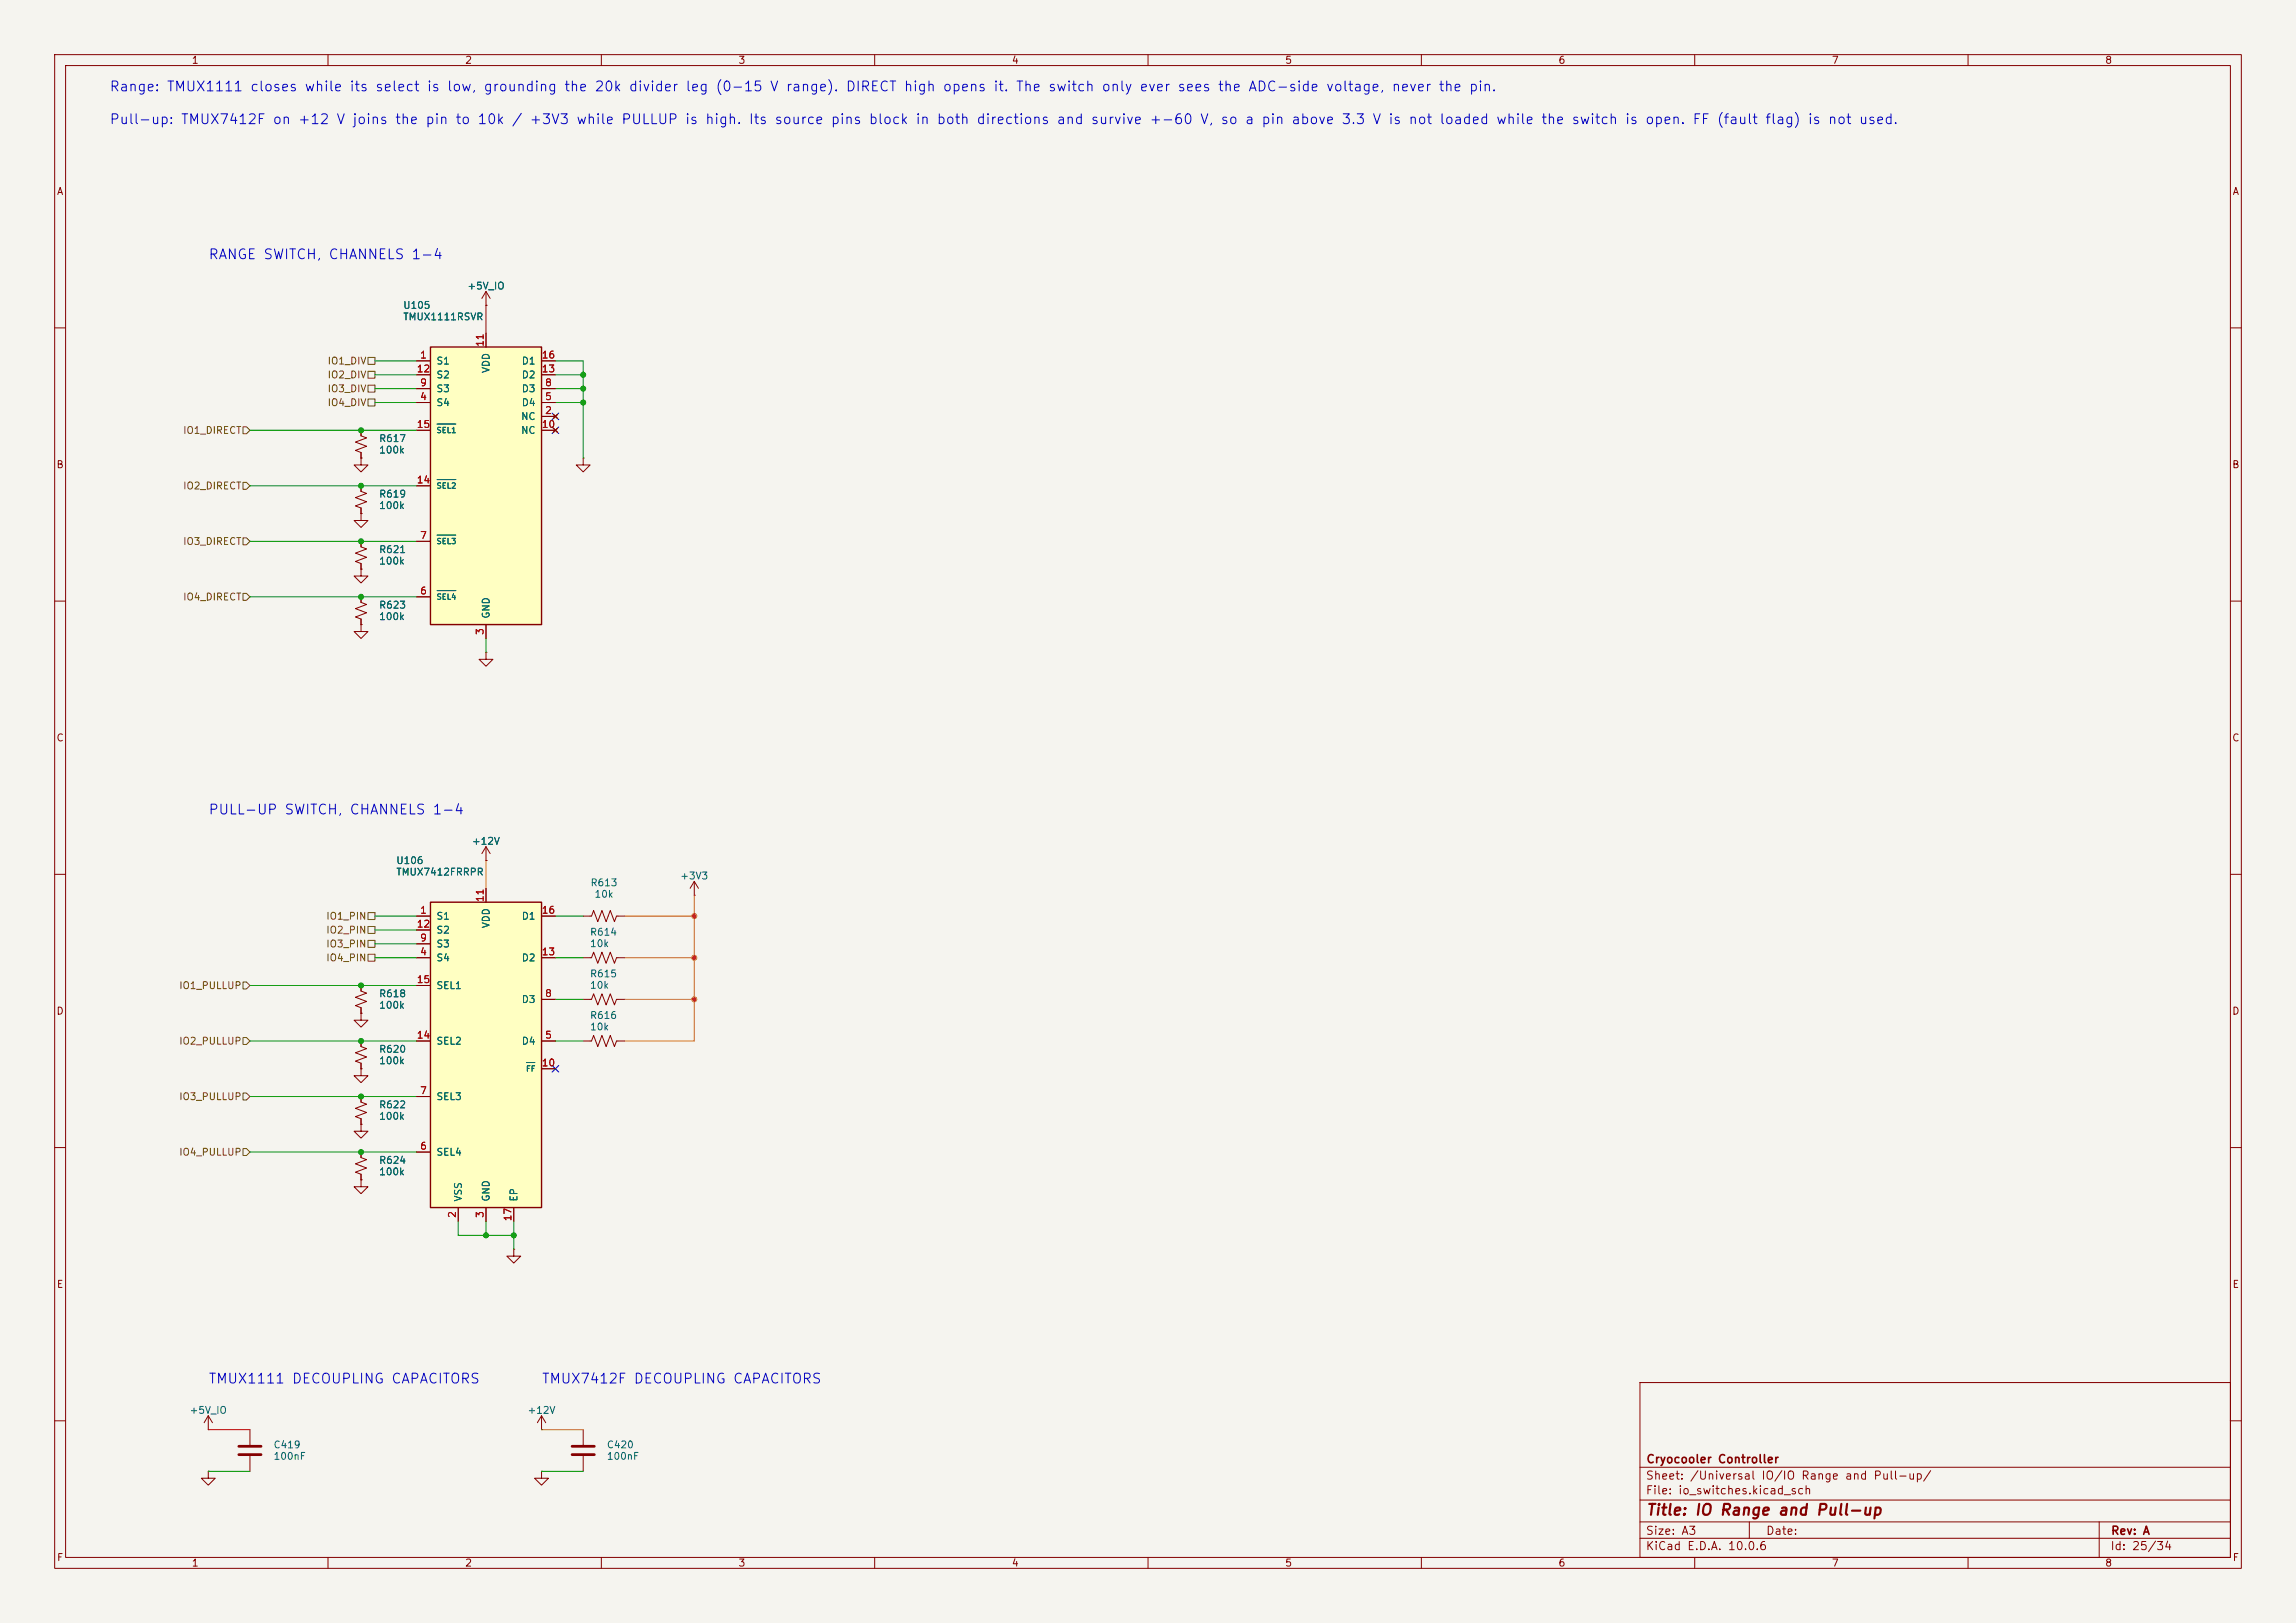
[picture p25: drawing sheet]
<svg xmlns="http://www.w3.org/2000/svg" width="420mm" height="297mm" viewBox="0 0 420 297" stroke-linecap="round" stroke-linejoin="round" font-family="sans-serif">
<defs><g id="words">
<text font-size="2" fill="#840000" x="301" y="277.8">Title: IO Range and Pull-up</text>
<g font-size="1.8" fill="#0000c2">
<text x="19.9" y="17.2">Range: TMUX1111 closes while its select is low, grounding the 20k divider leg (0-15 V range). DIRECT high opens it. The switch only ever sees the ADC-side voltage, never the pin.</text>
<text x="19.9" y="23.2">Pull-up: TMUX7412F on +12 V joins the pin to 10k / +3V3 while PULLUP is high. Its source pins block in both directions and survive +-60 V, so a pin above 3.3 V is not loaded while the switch is open. FF (fault flag) is not used.</text>
<text x="38" y="47.9">RANGE SWITCH, CHANNELS 1-4</text>
<text x="38" y="149.5">PULL-UP SWITCH, CHANNELS 1-4</text>
<text x="38" y="253.6">TMUX1111 DECOUPLING CAPACITORS</text>
<text x="99" y="253.6">TMUX7412F DECOUPLING CAPACITORS</text>
</g>
<g font-size="1.5" fill="#840000">
<text x="301" y="268.1">Cryocooler Controller</text>
<text x="300.9" y="273.8">File: io_switches.kicad_sch</text>
<text x="300.9" y="271.1">Sheet: /Universal IO/IO Range and Pull-up/</text>
<text x="300.9" y="281.2">Size: A3</text>
<text x="322.9" y="281.2">Date:</text>
<text x="386" y="281.2">Rev: A</text>
<text x="300.9" y="284">KiCad E.D.A. 10.0.6</text>
<text x="385.9" y="284">Id: 25/34</text>
</g>
<g font-size="1.3" fill="#840000">
<text x="35" y="12">1</text>
<text x="85" y="12">2</text>
<text x="135" y="12">3</text>
<text x="185" y="12">4</text>
<text x="235" y="12">5</text>
<text x="285" y="12">6</text>
<text x="335" y="12">7</text>
<text x="385" y="12">8</text>
<text x="10.3" y="36">A</text>
<text x="408.3" y="36">A</text>
<text x="10.2" y="86">B</text>
<text x="408.2" y="86">B</text>
<text x="10.2" y="136">C</text>
<text x="408.2" y="136">C</text>
<text x="10.2" y="186">D</text>
<text x="408.2" y="186">D</text>
<text x="10.3" y="236">E</text>
<text x="408.3" y="236">E</text>
<text x="10.3" y="286">F</text>
<text x="35" y="287">1</text>
<text x="85" y="287">2</text>
<text x="135" y="287">3</text>
<text x="185" y="287">4</text>
<text x="235" y="287">5</text>
<text x="285" y="287">6</text>
<text x="335" y="287">7</text>
<text x="385" y="287">8</text>
<text x="408.3" y="286">F</text>
</g>
<g font-size="1.3" fill="#006464">
<text x="85.4" y="53.3">+5V_IO</text>
<text x="73.6" y="56.8">U105</text>
<text x="73.6" y="58.9">TMUX1111RSVR</text>
<text x="79.7" y="67">S1</text>
<text x="79.7" y="69.5">S2</text>
<text x="89.9" y="68.4" transform="rotate(-90 89.9 68.4)">VDD</text>
<text x="95.3" y="69.5">D2</text>
<text x="95.3" y="67">D1</text>
<text x="79.7" y="74.6">S4</text>
<text x="79.7" y="72.1">S3</text>
<text x="95.2" y="77.2">NC</text>
<text x="95.3" y="74.6">D4</text>
<text x="95.3" y="72.1">D3</text>
<text x="69.2" y="81.2">R617</text>
<text x="69.2" y="83.3">100k</text>
<text x="95.2" y="79.7">NC</text>
<text x="69.2" y="91.4">R619</text>
<text x="69.2" y="93.5">100k</text>
<text x="69.2" y="101.5">R621</text>
<text x="69.2" y="103.6">100k</text>
<text x="69.2" y="111.7">R623</text>
<text x="69.2" y="113.8">100k</text>
<text x="89.9" y="113.3" transform="rotate(-90 89.9 113.3)">GND</text>
<text x="86.2" y="154.9">+12V</text>
<text x="72.4" y="158.4">U106</text>
<text x="72.4" y="160.5">TMUX7412FRRPR</text>
<text x="124.3" y="161.2">+3V3</text>
<text x="107.9" y="162.5">R613</text>
<text x="108.6" y="164.6">10k</text>
<text x="79.7" y="168.6">S1</text>
<text x="79.7" y="173.7">S3</text>
<text x="79.7" y="171.1">S2</text>
<text x="89.9" y="170" transform="rotate(-90 89.9 170)">VDD</text>
<text x="95.3" y="168.6">D1</text>
<text x="107.8" y="171.5">R614</text>
<text x="107.8" y="173.6">10k</text>
<text x="79.7" y="176.2">S4</text>
<text x="95.3" y="176.2">D2</text>
<text x="107.8" y="179.1">R615</text>
<text x="69.2" y="182.8">R618</text>
<text x="69.2" y="184.9">100k</text>
<text x="79.7" y="181.3">SEL1</text>
<text x="95.3" y="183.8">D3</text>
<text x="107.8" y="181.2">10k</text>
<text x="79.7" y="191.5">SEL2</text>
<text x="95.3" y="191.5">D4</text>
<text x="107.8" y="186.8">R616</text>
<text x="107.8" y="188.9">10k</text>
<text x="69.2" y="193">R620</text>
<text x="69.2" y="195.1">100k</text>
<text x="69.2" y="203.1">R622</text>
<text x="79.7" y="201.6">SEL3</text>
<text x="69.2" y="205.2">100k</text>
<text x="69.2" y="213.3">R624</text>
<text x="69.2" y="215.4">100k</text>
<text x="79.7" y="211.8">SEL4</text>
<text x="84.8" y="220" transform="rotate(-90 84.8 220)">VSS</text>
<text x="89.9" y="220" transform="rotate(-90 89.9 220)">GND</text>
<text x="94.9" y="220" transform="rotate(-90 94.9 220)">EP</text>
<text x="34.6" y="259">+5V_IO</text>
<text x="96.4" y="259">+12V</text>
<text x="49.9" y="265.3">C419</text>
<text x="49.9" y="267.4">100nF</text>
<text x="110.9" y="265.3">C420</text>
<text x="110.9" y="267.4">100nF</text>
</g>
<g font-size="1.3" fill="#a90000">
<text x="76.7" y="65.9">1</text>
<text x="88.8" y="63.6" transform="rotate(-90 88.8 63.6)">11</text>
<text x="99" y="65.9">16</text>
<text x="76.1" y="68.4">12</text>
<text x="76.7" y="71">9</text>
<text x="99" y="68.4">13</text>
<text x="99.6" y="71">8</text>
<text x="76.7" y="73.5">4</text>
<text x="99.6" y="76.1">2</text>
<text x="99.6" y="73.5">5</text>
<text x="76.1" y="78.6">15</text>
<text x="99" y="78.6">10</text>
<text x="76.1" y="88.8">14</text>
<text x="76.7" y="98.9">7</text>
<text x="76.7" y="109.1">6</text>
<text x="88.8" y="116.3" transform="rotate(-90 88.8 116.3)">3</text>
<text x="76.7" y="167.5">1</text>
<text x="88.8" y="165.2" transform="rotate(-90 88.8 165.2)">11</text>
<text x="99" y="167.5">16</text>
<text x="76.1" y="170">12</text>
<text x="76.7" y="172.6">9</text>
<text x="76.7" y="175.1">4</text>
<text x="99" y="175.1">13</text>
<text x="76.1" y="180.2">15</text>
<text x="99.6" y="182.7">8</text>
<text x="76.1" y="190.4">14</text>
<text x="99.6" y="190.4">5</text>
<text x="99" y="195.4">10</text>
<text x="76.7" y="200.5">7</text>
<text x="76.7" y="210.7">6</text>
<text x="83.7" y="223" transform="rotate(-90 83.7 223)">2</text>
<text x="88.8" y="223" transform="rotate(-90 88.8 223)">3</text>
<text x="93.8" y="223.6" transform="rotate(-90 93.8 223.6)">17</text>
</g>
<g font-size="1.3" fill="#725600">
<text x="59.8" y="69.5">IO2_DIV</text>
<text x="59.8" y="67">IO1_DIV</text>
<text x="59.8" y="72.1">IO3_DIV</text>
<text x="59.8" y="74.6">IO4_DIV</text>
<text x="33.4" y="79.7">IO1_DIRECT</text>
<text x="33.4" y="89.9">IO2_DIRECT</text>
<text x="33.4" y="100">IO3_DIRECT</text>
<text x="33.4" y="110.2">IO4_DIRECT</text>
<text x="59.6" y="173.7">IO3_PIN</text>
<text x="59.6" y="171.1">IO2_PIN</text>
<text x="59.6" y="168.6">IO1_PIN</text>
<text x="59.6" y="176.2">IO4_PIN</text>
<text x="32.7" y="181.3">IO1_PULLUP</text>
<text x="32.7" y="191.5">IO2_PULLUP</text>
<text x="32.7" y="201.6">IO3_PULLUP</text>
<text x="32.7" y="211.8">IO4_PULLUP</text>
</g>
<g font-size="1" fill="#006464">
<text x="79.8" y="79.5">SEL1</text>
<text x="79.8" y="89.7">SEL2</text>
<text x="79.8" y="99.8">SEL3</text>
<text x="79.8" y="110">SEL4</text>
<text x="96.1" y="196.3">FF</text>
</g>
</g></defs>
<path d="M0 0h420v297h-420z" fill="#f5f4ef" stroke="#f5f4ef" stroke-width=".18"/>
<g fill="none" stroke="#840000" stroke-width=".18">
<path d="M10 10h400v277h-400zM12 12h396v273h-396zM60 10v2M110 10v2M160 10v2M210 10v2M260 10v2M310 10v2M360 10v2M10 60h2M408 60h2M66 83.8v1.3h1.3l-1.3 1.3-1.2-1.3h1.2"/>
<path d="M66 83.8h.1M66 88.9v1l1.1 .4-2.1 .8 2.1 .7-2.1 .8 1 .4v1M106.7 83.8v1.3h1.2l-1.2 1.3-1.3-1.3h1.3M106.7 83.8h.1M10 110h2M408 110h2M10 160h2M408 160h2M106.7 167.6h1.5l.4-1 .7 2.1 .8-2.1 .8 2.1 .7-2.1 .8 2.1 .4-1.1h1.5M10 210h2M66 210.8v1l1.1 .4-2.1 .8 2.1 .7-2.1 .8 1 .4v1M66 200.7v1l1.1 .4-2.1 .7 2.1 .8-2.1 .7 1 .4v1"/>
<path d="M408 210h2M300 253h108v32h-108zM10 260h2M300 278.5h108M300 274.5h108M300 268.5h108M320 278.5v3M384 278.5v6.5M408 260h2M60 285v2M110 285v2M160 285v2"/>
<path d="M210 285v2M260 285v2M300 281.5h108M310 285v2M360 285v2"/>
</g>
<path d="M78.7 63.5h20.4v50.8h-20.4z" fill="#ffffc2"/>
<path d="M78.7 63.5h20.4v50.8h-20.4z" fill="none" stroke="#840000" stroke-width=".25"/>
<g fill="none" stroke="#840000" stroke-width=".18">
<path d="M66 78.7v1.1l1.1 .3-2.1 .8 2.1 .8-2.1 .7 1 .4v1M76.2 66h2.5M76.2 73.7h2.5M76.2 71.1h2.5M76.2 78.7h2.5M76.2 68.6h2.5M88.9 61v2.5M99.1 66h2.5M99.1 76.2h2.5M99.1 73.7h2.5M99.1 71.1h2.5M99.1 78.7h2.5"/>
<path d="M99.1 68.6h2.5M101.2 75.8l.8 .8M101.2 78.4l.8 .7M102 75.8l-.8 .8M102 78.4l-.8 .7M66 94v1.3h1.3l-1.3 1.2-1.2-1.2h1.2M66 94h.1M66 99.1v1l1.1 .4-2.1 .7 2.1 .8-2.1 .7 1 .4v1M76.2 99.1h2.5M76.2 88.9h2.5M66 104.1v1.3h1.3l-1.3 1.3-1.2-1.3h1.2M66 104.1h.1"/>
<path d="M66 109.2v1l1.1 .4-2.1 .8 2.1 .7-2.1 .8 1 .4v1M66 114.3v1.3h1.3l-1.3 1.2-1.2-1.2h1.2M66 114.3h.1M76.2 109.2h2.5M88.9 119.4v1.3h1.3l-1.3 1.2-1.3-1.2h1.3M88.9 119.4h.1M88.9 114.3v2.5M106.7 175.3h1.5l.4-1.1 .7 2.1 .8-2.1 .8 2.1 .7-2.1 .8 2.1 .4-1h1.5M127 163.8h.1M127 161.3l-.8 1.3M127 161.3l.8 1.3M127 161.3v2.5"/>
<path d="M106.7 190.5h1.5l.4-1 .7 2 .8-2 .8 2 .7-2 .8 2 .4-1h1.5M106.7 182.9h1.5l.4-1 .7 2 .8-2 .8 2 .7-2 .8 2 .4-1h1.5M66 215.9v1.3h1.3l-1.3 1.2-1.2-1.2h1.2M66 215.9h.1M38.1 259.1l-.8 1.2M38.1 259.1l.8 1.2M38.1 259.1v2.5M38.1 269.2v1.3h1.3l-1.3 1.3-1.3-1.3h1.3M38.1 269.2h.1M38.1 261.6h.1M45.7 261.6v2.8M45.7 266.4v2.8"/>
</g>
<path d="M80 77.6h3.4M80 97.9h3.4M80 87.8h3.4M80 108.1h3.4" fill="none" stroke="#006464" stroke-width=".18"/>
<path d="M43.7 264.7h4.1M43.7 266.2h4.1" fill="none" stroke="#840000" stroke-width=".51"/>
<path d="M78.7 165.1h20.4v55.9h-20.4z" fill="#ffffc2"/>
<path d="M78.7 165.1h20.4v55.9h-20.4z" fill="none" stroke="#840000" stroke-width=".25"/>
<g fill="none" stroke="#840000" stroke-width=".18">
<path d="M88.9 55.9h.1M88.9 53.3v2.6M88.9 53.3l-.8 1.3M88.9 53.3l.8 1.3M66 78.7v1.1M76.2 66h2.5M76.2 73.7h2.5M76.2 71.1h2.5M76.2 78.7h2.5M76.2 68.6h2.5M88.9 61v2.5M99.1 66h2.5"/>
<path d="M99.1 76.2h2.5M99.1 73.7h2.5M99.1 71.1h2.5M99.1 78.7h2.5M99.1 68.6h2.5M101.2 75.8l.8 .8M101.2 78.4l.8 .7M102 75.8l-.8 .8M102 78.4l-.8 .7M66 83.8h.1M66 94h.1M66 82.8v1"/>
<path d="M66 88.9v1M66 93v1M66 99.1v1M76.2 99.1h2.5M76.2 88.9h2.5M66 104.1h.1M66 114.3h.1M66 103.1v1M66 109.2v1M66 113.3v1M76.2 109.2h2.5M88.9 114.3v2.5"/>
<path d="M88.9 157.5h.1M88.9 154.9v2.6M88.9 154.9l-.8 1.3M88.9 154.9l.8 1.3M76.2 167.6h2.5M76.2 175.3h2.5M76.2 172.7h2.5M76.2 170.2h2.5M88.9 162.6v2.5M99.1 167.6h2.5M99.1 175.3h2.5M66 195.6v1.3h1.3l-1.3 1.2-1.2-1.2h1.2"/>
<path d="M66 195.6h.1M66 190.5v1l1.1 .4-2.1 .8 2.1 .7-2.1 .8 1 .4v1M66 180.3v1.1l1.1 .3-2.1 .8 2.1 .8-2.1 .7 1 .4v1M66 185.4v1.3h1.3l-1.3 1.3-1.2-1.3h1.2M66 185.4h.1M76.2 190.5h2.5M76.2 180.3h2.5M99.1 190.5h2.5M99.1 182.9h2.5M99.1 195.6h2.5M66 205.7v1.3h1.3l-1.3 1.3-1.2-1.3h1.2M66 205.7h.1"/>
<path d="M66 215.9h.1M66 200.7v1M66 204.7v1M66 210.8v1M66 214.9v1M76.2 210.8h2.5M76.2 200.7h2.5M83.8 221v2.5M88.9 221v2.5M94 228.6v1.3h1.2l-1.2 1.2-1.3-1.2h1.3M94 228.6h.1M94 221v2.5"/>
<path d="M99.1 259.1l-.8 1.2M99.1 259.1l.7 1.2M99.1 259.1v2.5M99.1 269.2v1.3h1.2l-1.2 1.3-1.3-1.3h1.3M99.1 269.2h.1M99.1 261.6h.1M106.7 261.6v2.8M106.7 266.4v2.8"/>
</g>
<path d="M80 77.6h3.4M80 97.9h3.4M80 87.8h3.4M80 108.1h3.4M96.3 194.4h1.5" fill="none" stroke="#006464" stroke-width=".18"/>
<path d="M104.6 264.7h4.1M104.6 266.2h4.1" fill="none" stroke="#840000" stroke-width=".51"/>
<g fill="none" stroke="#725600" stroke-width=".18">
<path d="M44.4 78.1h.7l.6 .6-.6 .7h-.7zM67.3 70.5h1.3v1.3h-1.3zM67.3 73h1.3v1.3h-1.3zM67.3 67.9h1.3v1.3h-1.3zM67.3 65.4h1.3v1.3h-1.3zM44.4 88.3h.7l.6 .6-.6 .6h-.7zM44.4 98.4h.7l.6 .7-.6 .6h-.7zM44.4 108.6h.7l.6 .6-.6 .7h-.7zM44.4 179.7h.7l.6 .6-.6 .7h-.7zM67.3 172.1h1.3v1.3h-1.3zM67.3 169.5h1.3v1.3h-1.3zM67.3 167h1.3v1.3h-1.3z"/>
<path d="M67.3 174.6h1.3v1.3h-1.3zM44.4 189.9h.7l.6 .6-.6 .6h-.7zM44.4 200h.7l.6 .7-.6 .6h-.7zM44.4 210.2h.7l.6 .6-.6 .7h-.7z"/>
</g>
<g fill="none" stroke="#009600" stroke-width=".18">
<path d="M45.7 78.7h30.5M68.6 66h7.6M68.6 73.7h7.6M68.6 71.1h7.6M68.6 68.6h7.6M101.6 66h5.1v17.8M101.6 73.7h5.1M101.6 71.1h5.1M101.6 68.6h5.1M45.7 88.9h30.5M45.7 99.1h30.5M45.7 109.2h30.5"/>
<path d="M88.9 116.8v2.6M68.6 170.2h7.6M68.6 175.3h7.6M68.6 167.6h7.6M68.6 172.7h7.6M101.6 175.3h5.1M101.6 167.6h5.1M45.7 190.5h30.5M45.7 180.3h30.5M101.6 190.5h5.1M101.6 182.9h5.1M45.7 200.7h30.5"/>
<path d="M45.7 210.8h30.5M83.8 223.5v2.6h10.2M88.9 223.5v2.6M94 223.5v5.1M38.1 269.2h7.6M99.1 269.2h7.6"/>
</g>
<path d="M88.9 157.5v5.1M99.1 261.6h7.6" fill="none" stroke="#af8c00" stroke-width=".18"/>
<path d="M114.3 175.3h12.7M114.3 167.6h12.7M127 163.8v26.7h-12.7M114.3 182.9h12.7" fill="none" stroke="#d76e00" stroke-width=".18"/>
<path d="M88.9 55.9v5.1M38.1 261.6h7.6" fill="none" stroke="#c80000" stroke-width=".18"/>
<path d="M101 75.6l1.2 1.2M101 78.1l1.2 1.2M102.2 75.6l-1.2 1.2M102.2 78.1l-1.2 1.2M101 195l1.2 1.2M102.2 195l-1.2 1.2" fill="none" stroke="#000084" stroke-width=".18"/>
<g fill="#009600" stroke="#009600" stroke-width=".18">
<circle cx="66" cy="99.1" r=".46"/>
<circle cx="66" cy="109.2" r=".46"/>
<circle cx="66" cy="78.7" r=".46"/>
<circle cx="66" cy="88.9" r=".46"/>
<circle cx="66" cy="200.7" r=".46"/>
<circle cx="66" cy="210.8" r=".46"/>
<circle cx="66" cy="190.5" r=".46"/>
<circle cx="66" cy="180.3" r=".46"/>
<circle cx="94" cy="226.1" r=".46"/>
<circle cx="88.9" cy="226.1" r=".46"/>
<circle cx="106.7" cy="68.6" r=".46"/>
<circle cx="106.7" cy="71.1" r=".46"/>
<circle cx="106.7" cy="73.7" r=".46"/>
</g>
<g fill="#d76e00" stroke="#d76e00" stroke-width=".18">
<circle cx="127" cy="175.3" r=".46"/>
<circle cx="127" cy="182.9" r=".46"/>
<circle cx="127" cy="167.6" r=".46"/>
</g>
<use href="#words"/>
</svg>
